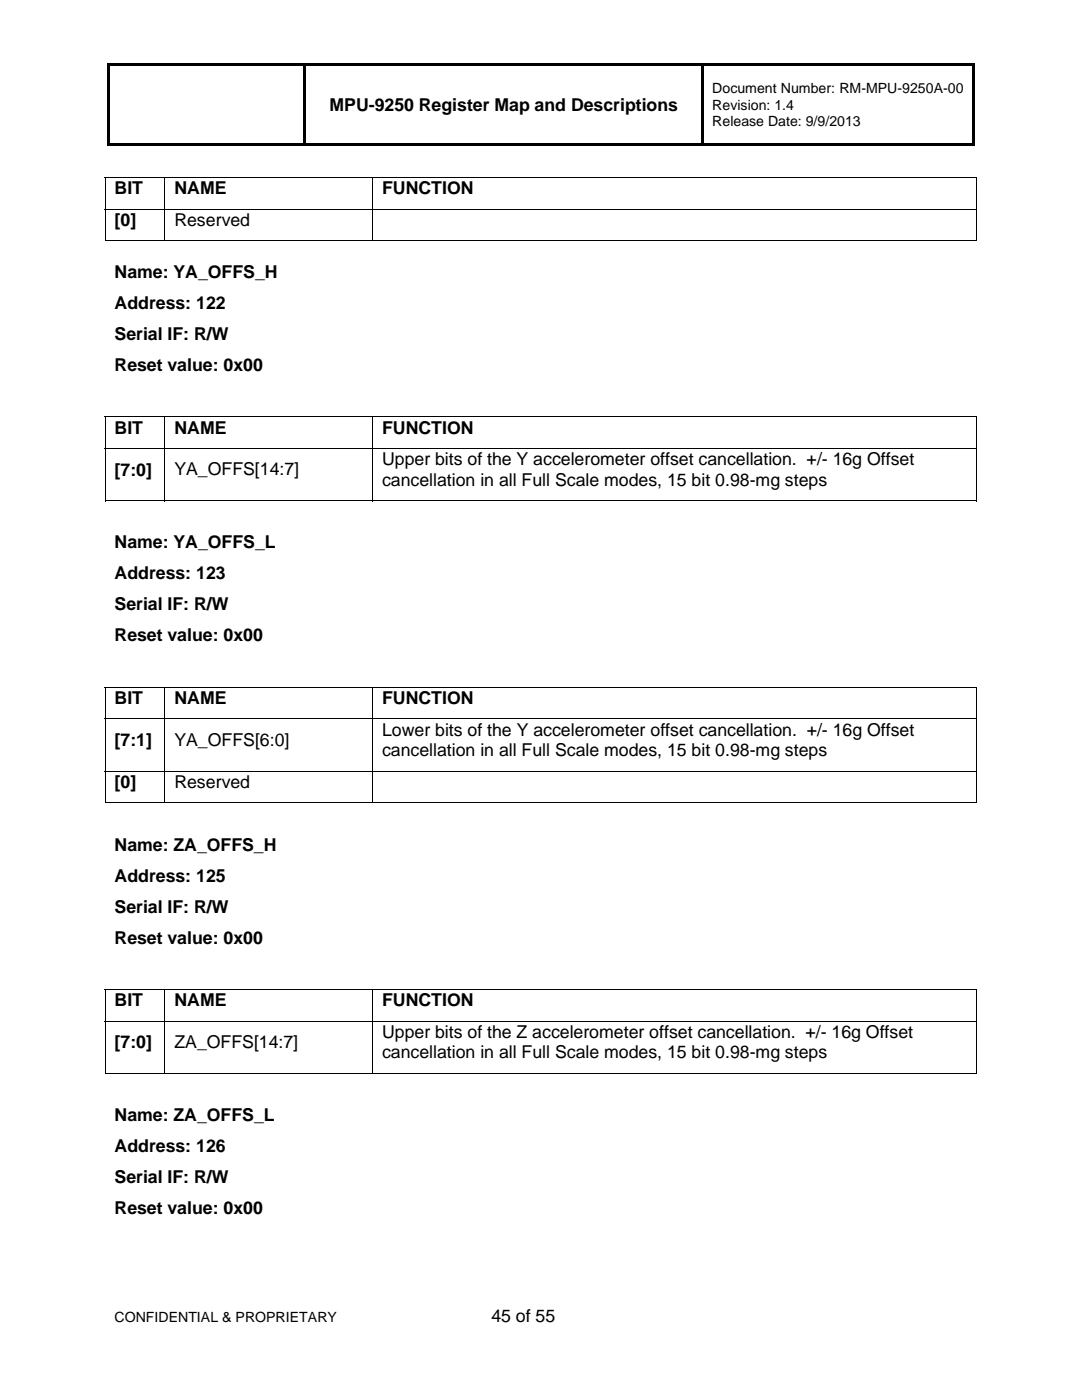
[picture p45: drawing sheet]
<svg xmlns="http://www.w3.org/2000/svg" width="216mm" height="279mm" viewBox="0 0 216 279" stroke-linecap="round" stroke-linejoin="round" font-family="sans-serif">
<defs><g id="words">
<g font-size="3.5">
<text x="65.7" y="22.2">MPU-9250 Register Map and Descriptions</text>
<text x="22.9" y="38.7">BIT</text>
<text x="34.8" y="38.7">NAME</text>
<text x="76.2" y="38.7">FUNCTION</text>
<text x="22.9" y="45.1">[0]</text>
<text x="34.8" y="45.1">Reserved</text>
<text x="22.9" y="55.5">Name: YA_OFFS_H</text>
<text x="22.9" y="61.7">Address: 122</text>
<text x="22.9" y="67.8">Serial IF: R/W</text>
<text x="22.9" y="74">Reset value: 0x00</text>
<text x="22.9" y="86.5">BIT</text>
<text x="34.8" y="86.5">NAME</text>
<text x="76.2" y="86.5">FUNCTION</text>
<text x="22.9" y="94.9">[7:0]</text>
<text x="34.8" y="94.9">YA_OFFS[14:7]</text>
<text x="76.2" y="92.9">Upper bits of the Y accelerometer offset cancellation. +/- 16g Offset</text>
<text x="76.2" y="96.9">cancellation in all Full Scale modes, 15 bit 0.98-mg steps</text>
<text x="22.9" y="109.5">Name: YA_OFFS_L</text>
<text x="22.9" y="115.6">Address: 123</text>
<text x="22.9" y="121.8">Serial IF: R/W</text>
<text x="22.9" y="128">Reset value: 0x00</text>
<text x="22.9" y="140.5">BIT</text>
<text x="34.8" y="140.5">NAME</text>
<text x="76.2" y="140.5">FUNCTION</text>
<text x="22.9" y="148.9">[7:1]</text>
<text x="34.8" y="148.9">YA_OFFS[6:0]</text>
<text x="76.2" y="146.8">Lower bits of the Y accelerometer offset cancellation. +/- 16g Offset</text>
<text x="76.2" y="150.9">cancellation in all Full Scale modes, 15 bit 0.98-mg steps</text>
<text x="22.9" y="157.3">[0]</text>
<text x="34.8" y="157.2">Reserved</text>
<text x="22.9" y="169.8">Name: ZA_OFFS_H</text>
<text x="22.9" y="176">Address: 125</text>
<text x="22.9" y="182.1">Serial IF: R/W</text>
<text x="22.9" y="188.3">Reset value: 0x00</text>
<text x="22.9" y="200.8">BIT</text>
<text x="34.8" y="200.8">NAME</text>
<text x="76.2" y="200.8">FUNCTION</text>
<text x="22.9" y="209.2">[7:0]</text>
<text x="34.8" y="209.2">ZA_OFFS[14:7]</text>
<text x="76.2" y="207.2">Upper bits of the Z accelerometer offset cancellation. +/- 16g Offset</text>
<text x="76.2" y="211.2">cancellation in all Full Scale modes, 15 bit 0.98-mg steps</text>
<text x="22.9" y="223.8">Name: ZA_OFFS_L</text>
<text x="22.9" y="229.9">Address: 126</text>
<text x="22.9" y="236.1">Serial IF: R/W</text>
<text x="22.9" y="242.3">Reset value: 0x00</text>
<text x="98.1" y="263.8">45 of 55</text>
</g>
<g font-size="2.8">
<text x="142.1" y="18.6">Document Number: RM-MPU-9250A-00</text>
<text x="142.1" y="21.9">Revision: 1.4</text>
<text x="142.1" y="25.1">Release Date: 9/9/2013</text>
<text x="22.9" y="263.8">CONFIDENTIAL &amp; PROPRIETARY</text>
</g>
</g></defs>
<g fill="#000">
<path d="M21.4 12.7h.5v.5h-.5zM21.4 12.7h173.1v.5h-173.1zM193.9 12.7h.6v.5h-.6zM20.9 35.3h.1v.2h-.1zM21.4 13.2h.5v15.9h-.5zM21.4 28.6h39.2v.5h-39.2zM60.6 13.2h.5v15.9h-.5zM61.1 28.6h78.9v.5h-78.9zM140 13.2h.5v15.9h-.5zM140.5 28.6h53.4v.5h-53.4zM193.9 13.2h.6v15.9h-.6zM193.9 28.6h.6v.5h-.6z"/>
<path d="M194.9 35.3h.1v.2h-.1zM194.9 41.6h.1v.2h-.1zM194.9 48h.1v.2h-.1zM20.9 83.1h.1v.1h-.1zM194.9 83.1h.1v.1h-.1zM194.9 89.4h.1v.2h-.1zM194.9 99.8h.1v.2h-.1zM20.9 137.1h.1v.1h-.1zM194.9 137.1h.1v.1h-.1zM194.9 143.4h.1v.2h-.1zM194.9 153.8h.1v.2h-.1zM194.9 160.2h.1v.1h-.1z"/>
<path d="M20.9 197.4h.1v.1h-.1zM194.9 197.4h.1v.1h-.1zM194.9 203.7h.1v.2h-.1zM194.9 214.1h.1v.2h-.1z"/>
</g>
<g fill="none" stroke="#000" stroke-width=".2">
<path d="M20.9 35.4h174M21 35.5v6.1M32.9 35.5v6.1M74.4 35.5v6.1M194.9 35.5v6.1M20.9 41.7h174M20.9 48.1h11.9M21 41.8v6.4M32.9 41.8v6.4M33 48.1h41.3M74.4 41.8v6.4M74.4 48.1h120.5"/>
<path d="M194.9 41.8v6.4M20.9 83.2h174M20.9 89.5h174M20.9 99.9h11.9M21 83.2v6.2M21 89.6v10.4M32.9 83.2v6.2M32.9 89.6v10.4M33 99.9h41.3M74.4 83.2v6.2M74.4 89.6v10.4M74.4 99.9h120.5"/>
<path d="M194.9 83.2v6.2M194.9 89.6v10.4M21 137.2v6.2M32.9 137.2v6.2M74.4 137.2v6.2M194.9 137.1h-174M194.9 137.2v6.2M21 143.6v10.2M21 154v6.3M32.9 143.6v10.2M32.9 154v6.3M74.4 143.6v10.2"/>
<path d="M74.4 154v6.3M194.9 143.5h-174M194.9 153.9h-174M194.9 143.6v10.2M194.9 154v6.3M20.9 160.3h11.9M33 160.3h41.3M74.4 160.3h120.5M20.9 197.5h174M21 197.5v6.2M32.9 197.5v6.2M74.4 197.5v6.2"/>
<path d="M194.9 197.5v6.2M20.9 203.8h174M20.9 214.2h11.9M21 203.9v10.4M32.9 203.9v10.4M33 214.2h41.3M74.4 203.9v10.4M74.4 214.2h120.5M194.9 203.9v10.4"/>
</g>
<use href="#words"/>
</svg>
